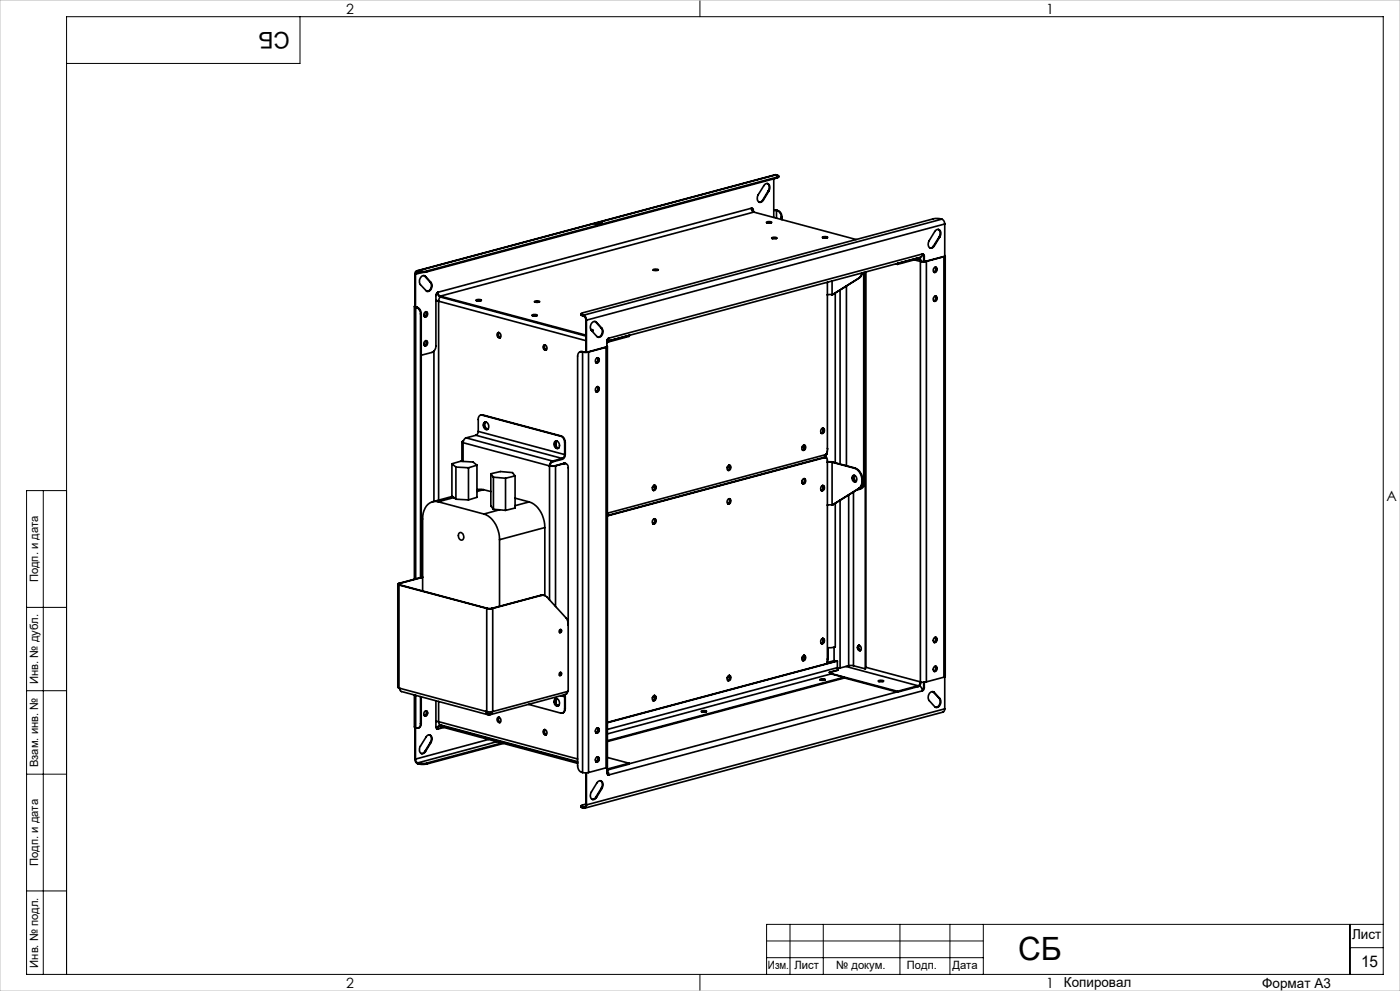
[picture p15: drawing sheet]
<svg xmlns="http://www.w3.org/2000/svg" width="420mm" height="297mm" viewBox="0 0 420 297" stroke-linecap="round" stroke-linejoin="round" font-family="sans-serif">
<defs><g id="words">
<text font-size="9.6" x="305.4" y="287.8">СБ</text>
<text font-size="6.9" x="86.9" y="9.4" transform="rotate(-180 86.9 9.4)">СБ</text>
<text font-size="4.8" x="408.3" y="289.7">15</text>
<g font-size="4.2">
<text x="103.8" y="4.2">2</text>
<text x="313.8" y="4.2">1</text>
<text x="415.9" y="150.2">A</text>
<text x="103.8" y="296.2">2</text>
<text x="313.8" y="296.2">1</text>
</g>
<g font-size="4.1">
<text x="405.6" y="281.5">Лист</text>
<text x="319.2" y="295.9">Копировал</text>
<text x="378.7" y="296">Формат А3</text>
</g>
<g font-size="3.4">
<text x="11.4" y="174.5" transform="rotate(-90 11.4 174.5)">Подп. и дата</text>
<text x="11.4" y="205" transform="rotate(-90 11.4 205)">Инв. № дубл.</text>
<text x="11.4" y="229.9" transform="rotate(-90 11.4 229.9)">Взам. инв. №</text>
<text x="11.4" y="259.5" transform="rotate(-90 11.4 259.5)">Подп. и дата</text>
<text x="11.4" y="290" transform="rotate(-90 11.4 290)">Инв. № подл.</text>
<text x="230.4" y="290.4">Изм.</text>
<text x="238.3" y="290.4">Лист</text>
<text x="250.9" y="290.4">№ докум.</text>
<text x="272.1" y="290.4">Подп.</text>
<text x="285.7" y="290.5">Дата</text>
</g>
</g></defs>
<g fill="none" stroke="#000" stroke-width=".3">
<path d="M90 5v14h-70M210 0v5M13 147v145M20 147h-12v145h407v-287h-395v287M8 182h12M8 207h12M8 232h12M8 267h12M237 277v15M247 277v15M270 277v15M285 277v15"/>
<path d="M295 277v15M405 277v15M415 277h-185v15M210 292v5M230 282h65M230 287h65M405 284h10"/>
</g>
<path d="M0 0h420v297h-420z" fill="none" stroke="#c0c0c0" stroke-width=".3"/>
<g fill="none" stroke="#000" stroke-width=".5">
<path d="M228.8 60l-.5 .5-.5 .1M228.8 60h.2M230.2 55l.5 .6 .1 .8-.3 .8M230.5 57.2l.1 .1M230.5 57.2l-1.7 2.8M230.6 57.3a1.36 1.36 0 0 0-.6-2.3l-.8 .6-1.7 2.7a1.35 1.35 0 0 0 .6 2.3l.9-.6M230.6 57.3l-1.6 2.7M232.1 53.6v11.6M232.8 52.4l.8 .3-.5 .4M232.8 52.4l-107.8 28.8M232.8 52.4l-107.5 28.8M233.1 53.1l-105.1 28.1"/>
<path d="M233.1 53.1v.2M233.1 53.3l-105.1 28.2M233.6 52.8v.3l-.5 .2M178.9 67.1h.2M178.9 67.1v.1M179.1 67.1v.1M179.8 66.9l.1 .3M180 66.8l-.4 .2 .3 .1h-.2h-.6M180 66.8v.1M180.2 66.6l-1.7 .5 .7 .1 .9-.1-.3-.2M180.2 66.6l.1 .1-1.4 .4M180.2 66.6v.1"/>
<path d="M180.4 66.8v.1M180.5 66.7l.1 .2h-.8M180.5 66.7l-.5 .1M180.5 66.7v.2M225.4 62.4a.51 .51 0 0 1 .6 .6M225.4 62.4l.2 .7 .5 .5M225.4 62.4l-94 25.2M225.5 62.4l.3 .6M225.8 63h.2M225.8 63v.4M226 63v.5M226.1 63.6l-94 25.2"/>
<path d="M226.1 63.6l30.8 8.2M229.9 66.6h.1a1.13 1.13 0 0 1 1.5 .1l-1.1 .1zM230 66.8h1.4zM231.5 71.3a1.16 1.16 0 0 1 1.5 .1 1.21 1.21 0 0 1-1.5-.1zM231.6 71.5h1.3M232.1 63l.8 .1M232.1 63h1M232.9 63.1l.3 .1M232.9 63.1v2.3M233.1 63l-.2 .1M233.1 63l.3 .1M233.2 63.2a2.07 2.07 0 0 1 1.2 1.9"/>
<path d="M233.4 63.1a1.93 1.93 0 0 1 1.2 1.9M233.4 63.1l-.2 .1M234.4 65.1v.7M234.6 65l-.2 .1M234.6 65v.8M246.7 71a1.21 1.21 0 0 1 1.5 .2 1.26 1.26 0 0 1-1.5-.2zM246.8 71.3h1.3M268.7 79.1l.5 .1M269.2 79h.1M269.2 79v.2M274.3 77.9l1.8 .4M275.4 77.3h.1"/>
<path d="M275.4 77.3a.78 .78 0 0 1 .9 1M275.4 77.6a.68 .68 0 0 1 .7 .7M275.4 77.3l-6.2 1.7M275.4 77.6l-6.2 1.6M275.4 77.3v.3M275.6 77.3h.1M276.1 78.3h1.8M276.1 78.3v126.1M276.3 78.3h-.2M276.7 76.1l.4 .2 .2 .5M276.7 76.1l-.1 .5-.4 .5-94.1 25.2M276.7 76.1l-94 25.2"/>
<path d="M276.8 76.1l.3 .6M277.1 76.7v1.7l-.8-.1M277.1 76.7l.2 .1M277.3 76.8v1.6M277.9 78.3v126.1M280.1 73.7l-.5 .5-.6 .1M280.1 73.7h.2M281.5 68.8l.5 .6v.8l-.2 .8M281.8 71h.1M281.8 71l-1.7 2.7M281.9 71a1.33 1.33 0 0 0-.6-2.2l-.9 .6-1.6 2.7a1.36 1.36 0 0 0 .6 2.3l.9-.7M281.9 71l-1.6 2.7"/>
<path d="M282.5 65.7a1.47 1.47 0 0 1 .9 1.4M282.5 65.7l-2.4-.2-105.3 28.3-.5 .3 .5 .3M282.5 65.7l-107.5 28.8M283.2 76.9l-5.5 1.4h.2M283.2 76.9l-5.3 1.4M283.2 76.9v126M283.4 76.5l.1 .3-.3 .1M283.4 67.1l-107.5 28.9M283.4 67.1v9.7M283.6 76.7v126l-.4 .2M124.3 91.9v81.7M124.5 91.7l-.1 .2 .3 .2"/>
<path d="M124.5 82.2h.1M124.5 82.2v9.6M124.6 91.8l.3 .2M124.6 82.2v9.8M124.7 92.1l.3 .1M124.7 92.1v81.4M124.9 92l-.2 .1M124.9 92l.3 .1M125 92.2a2.07 2.07 0 0 1 1.2 1.9M125.2 92.1a2.03 2.03 0 0 1 1.2 1.9M125.2 92.1l-.2 .1M125.3 81.2a.78 .78 0 0 0-.8 1"/>
<path d="M125.3 81.4a.64 .64 0 0 0-.7 .8M125.3 81.2h.3M125.3 81.2v.2M125.3 81.4l.3 .1M125.6 81.5h2.4M125.6 81.2h2.4M125.6 81.2v.3M126.2 94.1v79M126.4 94l-.2 .1M126.4 94v79.1M126.8 81.6l-2.2 .6M127.2 82.6l.3 .2"/>
<path d="M127.5 82.8h.1M127.5 82.8l1.6 1.8M127.5 93.6a.44 .44 0 0 1 .7 .2v.6l-.2 .5a.71 .71 0 0 1-1-.4 .71 .71 0 0 1 .5-.9zM127.6 82.8a1.24 1.24 0 0 0-1.3 .1 1.24 1.24 0 0 0-.5 1.3l.3 1.1 1.7 1.8a1.25 1.25 0 0 0 1.4-.1 1.25 1.25 0 0 0 .4-1.3l-.3-1M127.6 82.8l1.7 1.9M127.7 93.4l.2 .9-.6 .6M127.8 93.4a.92 .92 0 0 1-.4 1.6 .92 .92 0 0 0 .4-1.6zM128 81.2v.3M129.1 84.6a1.71 1.71 0 0 1-1 2.7M129.1 84.6l.2 .1M130.8 90.2l.8 .1M130.8 90.1l.8 .1"/>
<path d="M131.2 87.7a1.46 1.46 0 0 0 .9 1.3M131.4 87.6l-.6 .8v15.3a2.07 2.07 0 0 1-1.2 1.9l-3.2 .9M131.4 87.6l.2 .7 .5 .5M131.6 90.3l44.2 11.8M131.6 90.3v59.6M132.1 88.8v.2M132.1 88.8l43.7 11.6M132.1 89l43.7 11.7M132.1 89l-.4 .5-.1 .8M142.8 89.9h1.6a1.06 1.06 0 0 1-1.6 0zM142.9 90.1h1.4M149.3 99.8a.75 .75 0 0 1 .9 .5 .75 .75 0 0 1-.5 .9l-.5-.6z"/>
<path d="M149.6 99.7a.95 .95 0 0 0 .4 1.5M149.7 99.7l-.2 .8 .6 .7M159.6 94.5v-.1a1.21 1.21 0 0 1 1.5 .1l-1 .2zM159.7 94.6h1.3M160.4 90.3a1.18 1.18 0 0 1 1.5 .2 1.18 1.18 0 0 1-1.5-.2zM160.4 90.5h1.4M174.3 94.1v.3l.5 .2M174.8 94.6l.2 .2M174.8 94.4v.2M174.8 94.4l.2 .1M175 94.5a1.48 1.48 0 0 1 .9 1.5M175 94.8l.5 .3 .3 .8"/>
<path d="M175 94.5v.3M175.8 95.9l.1 .1M175.8 95.9v9.6M175.9 96v9.6M177.2 98.7l.8 .3-.4 .2M177.4 99l.4 .1M178.5 96.3l.2 .2M178.7 96.5l.2 .1M178.7 96.5l1.7 1.9M178.9 96.6a1.27 1.27 0 0 0-1.3 .1 1.27 1.27 0 0 0-.5 1.3l.3 1M178.9 96.6l1.7 1.8M180.4 98.4a1.73 1.73 0 0 1-1 2.6"/>
<path d="M180.4 98.4h.2M180.6 98.4a1.62 1.62 0 0 1 .2 1.7 1.62 1.62 0 0 1-1.5 .9l-1.9-2M195.9 80.8a1.21 1.21 0 0 1 1.5 .2 1.26 1.26 0 0 1-1.5-.2zM196 81h1.4M248.2 84.6v50.5l-.3 .9-.4 .3-65.3 17.5M248.2 88.4h1.4M249.6 84.2v4.2M249.8 88.3l-.2 .1M250.6 87.8v50.9M252 86.9v52.2M253.9 85.7v53.9M257.8 83.3l-8.2 5.1"/>
<path d="M258.6 81.8l-.4 .9-.6 .7 .2-.1M258.7 81.8l-.3 .9-.6 .6M259.1 81.7v62.4M259.6 81.6v62.4M259.8 81.5v118.5l16.3 4.4M280.3 80.2a.71 .71 0 0 1 .9 .4 .71 .71 0 0 1-.4 .9 .71 .71 0 0 1-.9-.4 .71 .71 0 0 1 .4-.9zM280.3 88.9a.71 .71 0 0 1 .9 .4 .71 .71 0 0 1-.4 .9 .71 .71 0 0 1-.9-.4 .71 .71 0 0 1 .4-.9zM280.6 80.1a.99 .99 0 0 1-.5 1.5M280.6 88.8l.1 .8-.6 .6M280.7 80.1a.96 .96 0 0 1-.5 1.5 .96 .96 0 0 0 .5-1.5zM280.7 88.7a.95 .95 0 0 1-.5 1.6 .95 .95 0 0 0 .5-1.6zM127.5 102.2a.44 .44 0 0 1 .7 .2v.6a.6 .6 0 0 1-.7 .7 .6 .6 0 0 1-.3-1z"/>
<path d="M127.7 102.1a.99 .99 0 0 1-.4 1.5M127.8 102.1a.92 .92 0 0 1-.4 1.5 .92 .92 0 0 0 .4-1.5zM130.2 105.3v44.9M163.1 103.5a.75 .75 0 0 1 .9 .5 .75 .75 0 0 1-.5 .9l-.5-.6zM163.4 103.4a.91 .91 0 0 0 .4 1.5 .91 .91 0 0 1-.4-1.5zM163.5 103.4l-.1 .8 .5 .7M174.5 105.4a1.07 1.07 0 0 0-1.2 1.3v122.8a1.96 1.96 0 0 0 1.5 2M174.5 105.4l.3 .1M174.7 105.4h-.6M174.7 105.4h-.2M174.7 105.4l.2 .1M174.8 105.5h1.8"/>
<path d="M174.8 105.5v126M174.9 105.5h.9M174.9 105.5h-.1M176.6 105.5v126M179 116a.71 .71 0 0 1 .9 .5 .71 .71 0 0 1-.5 .9 .71 .71 0 0 1-.9-.5 .71 .71 0 0 1 .5-.9zM179 107.3a.71 .71 0 0 1 .9 .5 .71 .71 0 0 1-.5 .9 .71 .71 0 0 1-.9-.5 .71 .71 0 0 1 .5-.9zM179.2 107.2l.2 .9-.6 .6M179.2 115.9l.2 .8-.6 .7M179.3 115.9a.95 .95 0 0 1-.4 1.5M179.3 107.2a.95 .95 0 0 1-.4 1.6M181.8 104.1l-5.4 1.4h.2M181.8 104.1l-5.2 1.4"/>
<path d="M181.8 104.1v126M182.1 103.7l.1 .2-.4 .2M182.1 102.3v1.6M182.2 103.9v126l-.4 .2M182.2 101.9h-.1M182.5 101.4l-.4 .6M182.5 102.2l-.4 .3M182.5 102.5l-.4 .3M182.5 102.2h.1M182.5 102.2v.3M182.7 101.3l-.5 .4-.1 .6M182.7 101.3l-.2 .7-.4 .3"/>
<path d="M188.7 100.5h.1M188.7 100.5l-6.2 1.7M188.7 100.5v.3l-6.2 1.7M135.6 139l1.2 1M135.6 139l2.5-.7 3.8 .2 1.2 .9M135.6 139v9.7l.6 .4M136.8 140l3.7 .2M136.8 140v9.6M138.6 132.4v5.9M138.9 132.2l-.3 .2 .3 .3M138.9 132.7l26 6.9M138.9 132.7v5.6"/>
<path d="M138.9 132.2h.1M139 132.3l-.1 .3M139 132.2h-.1M139.8 131.2a1.57 1.57 0 0 0-.9 1.5M139.8 131.2l26 7M142.8 130.5l25.9 6.9M142.8 130.5l-3 .7M143.1 139.4v9.6l-2.6 .8M143.1 139.4l-2.6 .8M143.5 129.3l-.2 .7-.5 .5M143.5 129.3l25.9 6.9M144.6 124.4a1.03 1.03 0 0 0-1.1 1.3v3.6"/>
<path d="M144.6 124.4l23.6 6.3M144.8 124.4h-.6M144.8 124.4h-.2M144.8 124.4l23.6 6.3M145.4 126.5a1.15 1.15 0 0 1 1.2 .9 1.15 1.15 0 0 1-.7 1.4 1.36 1.36 0 0 1-.5-2.3zM145.5 126.7l.3-.2a1.18 1.18 0 0 0-.3 1.2 1.18 1.18 0 0 0 .9 .8 1.1 1.1 0 0 1-1.1-.5 1.1 1.1 0 0 1 .2-1.3zM145.6 126.5a1.28 1.28 0 0 0-.4 1.3 1.28 1.28 0 0 0 1 .9M164.9 139.6h1.8M164.9 139.6v40.2M165.1 139.6h1.4M165.1 139.6h-.2M165.8 138.2a1.57 1.57 0 0 0-.9 1.4"/>
<path d="M165.8 138.4a1.11 1.11 0 0 0-.7 1.2M165.8 138.2v.2M166.5 132.3a1.14 1.14 0 0 1 1.3 .5 1.14 1.14 0 0 1-.1 1.4 1 1 0 0 1-1.2-.1 1 1 0 0 1-.3-1.2zM166.5 139.6h.2M166.7 139.6v42.1M166.8 132.5v1.1M166.8 132.1a1.28 1.28 0 0 0-.4 1.3 1.28 1.28 0 0 0 1 1M167 132.2a1.2 1.2 0 0 0 .6 2 1.08 1.08 0 0 1-1.1-.8 1.08 1.08 0 0 1 .6-1.2M168.2 130.7a1.93 1.93 0 0 1 1.2 1.9M168.4 130.7a2.03 2.03 0 0 1 1.2 1.9M168.4 130.7h-.2M168.7 137.4l-2.9 .8"/>
<path d="M168.7 137.4v.3M168.7 137.7l-2.9 .7M169.1 138.9h.6M169.1 138.9l-2.6 .7M169.1 138.9h.2M169.3 138.9a1.07 1.07 0 0 1 1.2 1.3v67l-22.7 6.1M169.3 138.9l-2.6 .7M169.4 136.2l-.2 .8-.5 .4M169.4 132.6v3.6M169.6 136.2a1.57 1.57 0 0 1-.9 1.5M169.6 132.6h-.2M169.6 136.2h-.2"/>
<path d="M169.6 132.6v3.6M218.5 139.6a.69 .69 0 0 1 .8 .4 .69 .69 0 0 1-.4 .9 .69 .69 0 0 1-.9-.5 .69 .69 0 0 1 .5-.8zM218.7 139.4a.99 .99 0 0 1-.4 1.5M218.8 139.4a.93 .93 0 0 1-.4 1.6M218.9 139.9l-.7 .1M240.9 133.5a.44 .44 0 0 1 .8 .2v.7l-.3 .5a.71 .71 0 0 1-.9-.5 .71 .71 0 0 1 .4-.9zM241.2 133.4l.1 .9-.6 .6M241.3 133.4a.95 .95 0 0 1-.5 1.5M241.3 133.8l-.7 .3M246.6 128.4a.7 .7 0 0 1 .8 .5 .7 .7 0 0 1-.4 .9l-.4 .1-.4-.3v-.6zM246.8 128.3l.1 .9-.5 .6M246.9 128.3a.95 .95 0 0 1-.4 1.6"/>
<path d="M247.3 137.1h.5M247.3 137.1h.2M247.3 137.1l-65.1 17.4M247.5 137.1a.64 .64 0 0 1 .7 .8l-.1 60.7M247.5 137.1l-65.3 17.5M247.9 136.2v.8M248.1 135.5v.6l-.5 .1 .3 1M248.2 138.5h1.4M248.2 138.4l1.6 .1M248.2 134.4l.2 .1M249.6 138.5v12.9M249.6 138.5l6.7 1.8"/>
<path d="M249.8 138.5h-.2M249.8 138.5l6.7 1.8M131.5 150.4a3.7 3.7 0 0 0-4.5 3.4l-.2 1.7v21.6M131.5 150.4l13.7 3.7M135.7 148.8l-5.9 1.6M136.2 149.1l-4.7 1.3M136.2 149.1l.6 .5M136.8 149.6l3.7 .2M137.7 159.9a1.02 1.02 0 0 1 1.2 .1 1.02 1.02 0 0 1 .2 1.1 .81 .81 0 0 1-.9 .8 .81 .81 0 0 1-.7-1zM140.5 140.2v9.6M145.1 146.8h-2M145.1 146.8l2.1 .5"/>
<path d="M145.1 146.8l-2 .5M145.2 154.1a7.9 7.9 0 0 1 4.7 7.6M147.2 142l.8 1M147.2 142l2.9-.7 3.6 .3 .8 1M147.2 142v9.6l.8 1M148 143l3.7 .3M148 152.6l1.9 .2M148 143v9.6M149.9 152.8l-4.7 1.3M149.9 152.8l1.8 .2M151.7 143.3v9.7M154.5 142.6l-2.8 .7"/>
<path d="M154.5 149.3l4.2 1.1M154.5 142.6v9.7l-2.8 .7M158.7 150.4a7.9 7.9 0 0 1 4.7 7.7M158.7 150.4l-4.2 1.1M163.4 158.1l-13.5 3.6M163.4 158.1v20.4M196 155.6l.3-.1a.77 .77 0 0 1 .5 .9 .77 .77 0 0 1-.9 .5l-.2-.8zM196 145.6l.3-.2a.75 .75 0 0 1 .5 1 .75 .75 0 0 1-.9 .5l-.2-.9zM196.3 145.4l.1 .9-.5 .6M196.3 155.5l.1 .8-.5 .6M196.4 155.5a.92 .92 0 0 1-.4 1.5 .92 .92 0 0 0 .4-1.5zM196.4 145.4a.92 .92 0 0 1-.4 1.6"/>
<path d="M196.5 145.9l-.8 .2M218.5 149.6a.71 .71 0 0 1 .8 .4 .71 .71 0 0 1-.4 .9 .71 .71 0 0 1-.9-.4 .71 .71 0 0 1 .5-.9zM218.7 149.5l.2 .8-.6 .7M218.8 149.5a.93 .93 0 0 1-.4 1.5 .93 .93 0 0 0 .4-1.5zM240.6 144.1v.6M240.9 143.6a.44 .44 0 0 1 .8 .2l-.3 1.1a.71 .71 0 0 1-.9-.4 .71 .71 0 0 1 .4-.9zM241.2 143.5l.1 .8-.5 .6M241.3 143.4a.95 .95 0 0 1-.5 1.6 .95 .95 0 0 0 .5-1.6zM246.6 145.6a.7 .7 0 0 1 .8 .5 .7 .7 0 0 1-.4 .9l-.4 .1-.4-.3v-.6zM246.8 145.5l.1 .9-.5 .6M246.9 145.5a.92 .92 0 0 1-.4 1.6M248.2 151.4h1.4"/>
<path d="M250.6 150.8v43.1l-2.2 .2v3.6M252 149.9v50.3M254.6 148.3v51.2M255.8 142.7a.99 .99 0 0 1 1.2 .3 .99 .99 0 0 1-.1 1.2 .99 .99 0 0 1-1.2-.3 .99 .99 0 0 1 .1-1.2zM256 147.5v52M256.2 142.4a1.17 1.17 0 0 0 .5 2M256.3 140.3a3.9 3.9 0 0 1 1.3 6.1M256.4 142.5l-.1 1 .6 .8M256.5 140.3a3.8 3.8 0 0 1 1.3 6.1M256.5 140.3h-.2M257.6 146.4l-8 5M257.8 146.4h-.2"/>
<path d="M257.8 146.4l-8.2 5M259.1 144.1a2.25 2.25 0 0 1-1.9 2.7M259.6 144a2.33 2.33 0 0 1-2 2.7M259.6 144.3v56.1M259.6 144l-.5 .1M119.3 175.1v30.9l.4 .2M119.7 174.8l-.4 .2 .4 .3M119.7 175.3l26.3 7M119.7 175.3v30.9M119.7 174.8l.2 .1M119.9 174.9l-.3 .2 .3 .2M119.9 175.3h-.2"/>
<path d="M119.9 175.3l26.3 7M119.9 174.9v.4M126.8 172.9l-7.1 1.9M126.8 173l-6.9 1.9M149.9 161.7v20M162.2 178.4h1.1M162.2 178.4l-14.6 3.9M162.2 178.4h.2M162.4 178.4a1.56 1.56 0 0 1 1.7 .5l5.8 6.4 .6 2M162.4 178.4l-14.6 3.9M146 182.3h1.8M146 182.3v31"/>
<path d="M146.2 182.3h1.4M146.2 182.3h-.2M147.6 182.3h.2M147.8 182.3v31M167.9 188.9l.2-.2a.44 .44 0 0 1 .4 .6 .44 .44 0 0 1-.7 .1zM168.1 188.7a.59 .59 0 0 1-.2 .9M240.9 196.6l.2-.2a.75 .75 0 0 1 .6 .9 .75 .75 0 0 1-1 .6l-.1-.8zM241.2 196.4a.99 .99 0 0 1-.5 1.5M241.3 196.4a.95 .95 0 0 1-.5 1.6M241.3 196.9l-.7 .2M246.3 191.7l.5-.4a.77 .77 0 0 1 .5 1 .77 .77 0 0 1-1 .5zM246.8 191.3l.1 .9-.5 .6"/>
<path d="M246.9 191.3a.91 .91 0 0 1-.4 1.6M248.1 198.5v.1M248.2 197.4l.1 .4M248.2 197.8h.1M250.2 194v4M250.8 198.2l-.7-.2-2 .6M251.2 198.1l-69 18.5M251.2 198.1v2M251.2 198.1l-69 18.4M253.8 199.7l21.6 5.8M254.6 199.5h1.4M254.6 199.5l-2.6 .7"/>
<path d="M256 199.5l3.6 .9M257.4 193.5a.77 .77 0 0 1 .9 .6 .77 .77 0 0 1-.5 .9l-.5-.6zM257.7 193.4a.99 .99 0 0 0 .4 1.6 .99 .99 0 0 1-.4-1.6zM257.8 193.4l-.2 .9 .6 .6M280.3 191.1a.71 .71 0 0 1 .9 .5 .71 .71 0 0 1-.4 .9 .71 .71 0 0 1-.9-.5 .71 .71 0 0 1 .4-.9zM280.3 199.8a.71 .71 0 0 1 .9 .4 .71 .71 0 0 1-.4 .9 .71 .71 0 0 1-.9-.4 .71 .71 0 0 1 .4-.9zM280.6 191a.99 .99 0 0 1-.5 1.5M280.6 199.7a.99 .99 0 0 1-.5 1.5M280.7 199.7a.96 .96 0 0 1-.5 1.5 .96 .96 0 0 0 .5-1.5zM280.7 191a.95 .95 0 0 1-.5 1.5 .95 .95 0 0 0 .5-1.5zM119.7 206.2l.2 .1M119.9 206.3v.4l.5 .6 26 6.9"/>
<path d="M119.9 206.3l25.9 6.9M124.3 208.3v9.6l.4 .2M124.5 218v9.4M124.6 218.1v9.4M124.7 208.4v9.7M126.2 216.9a1.07 1.07 0 0 1-1.5 1.2M126.2 208.8v8.1M126.4 216.8a1.14 1.14 0 0 1-1 1.4M126.4 216.8l-.2 .1M126.4 208.8v8M127.5 213.1a.71 .71 0 0 1 .8 .5 .71 .71 0 0 1-.3 .9 .71 .71 0 0 1-1-.5 .71 .71 0 0 1 .5-.9zM127.7 213l.2 .9-.6 .6"/>
<path d="M127.8 213a.92 .92 0 0 1-.4 1.6 .92 .92 0 0 0 .4-1.6zM130.8 210v8l.2 .4 .4 .1M130.8 216.2l.8 .1M131.2 218.4l-.1 .1M131.2 218.4l.2 .1M131.6 216.3l.1 .6 .5 .4 41.1 11M131.6 216.3l41.7 11.2M131.6 210.2v6.1M132.1 217.7a.64 .64 0 0 0-.7 .8M132.1 217.4a.86 .86 0 0 0-.9 1M132.1 217.4v.3M132.1 217.7l41.2 11.1"/>
<path d="M132.1 217.4l41.2 11.1M132.3 217.3l-.5 .1M132.5 217.3l-.4 .1M133.2 218l-1.8 .5M145.8 213.2a.81 .81 0 0 0 .9 1M145.8 213.2l.2 .1M146 213.3h1.8M146 213.3a.62 .62 0 0 0 .7 .6M146.2 213.8l.5 .1M146.7 213.9v.3M147.2 213.8l-.5 .1M147.4 213.3l-.3 .6h-.4"/>
<path d="M147.6 213.3a.76 .76 0 0 1-.9 .9M149.3 215.1a.77 .77 0 0 1 .9 .5 .77 .77 0 0 1-.5 1l-.5-.7zM149.5 215h.1a.96 .96 0 0 0 .4 1.5l-.5-.3zM149.7 215a.99 .99 0 0 0 .4 1.5M158.5 211.1l9.7 2.6a1.08 1.08 0 0 0 1.2-1.3M163.1 218.8a.77 .77 0 0 1 .9 .5 .77 .77 0 0 1-.5 1l-.5-.7zM163.4 218.6a.95 .95 0 0 0 .4 1.6M163.5 218.7l-.1 .8 .5 .7M166.4 209.6a1.02 1.02 0 0 1 1.2 .1 1.02 1.02 0 0 1 .3 1.2 .81 .81 0 0 1-1 .7 .81 .81 0 0 1-.6-1zM166.8 209.7v1M166.8 209.4a1.28 1.28 0 0 0-.4 1.3 1.28 1.28 0 0 0 1 .9M167 209.4a1.23 1.23 0 0 0 .6 2.1 1.1 1.1 0 0 1-1.1-.9 1.1 1.1 0 0 1 .6-1.2"/>
<path d="M168 201.6l.1-.1a.44 .44 0 0 1 .4 .6 .44 .44 0 0 1-.7 .2zM168.1 201.5a.59 .59 0 0 1-.2 .9l.2-.2M168.2 208.5l1.2 .3M169.2 208.2l.2 .6M169.4 208.8v3.6M169.4 208.2l.2 .6M169.6 212.4a1.2 1.2 0 0 1-1 1.3M169.6 208.8v3.6M169.6 208.8h-.2M169.6 212.4h-.2M170.3 207.2l-.2 .6-.4 .3-22.7 6.1M179 218.3a.71 .71 0 0 1 .8 .4 .71 .71 0 0 1-.4 .9 .71 .71 0 0 1-.9-.4 .71 .71 0 0 1 .5-.9z"/>
<path d="M179.2 218.2l.2 .8-.6 .6M179.3 218.2a.96 .96 0 0 1-.4 1.5M196 208.6a.7 .7 0 0 1 .9 .4 .7 .7 0 0 1-.4 .9l-.5 .1-.3-.3v-.6zM196.3 208.5l.1 .8-.5 .6M196.4 208.5a.93 .93 0 0 1-.4 1.5M196.5 208.9l-.8 .2M210.4 213.1a1.18 1.18 0 0 1 1.5 .2 1.18 1.18 0 0 1-1.5-.2zM210.5 213.3h1.3zM218.5 202.6a.44 .44 0 0 1 .7 .2l-.3 1.1a.71 .71 0 0 1-.9-.4 .71 .71 0 0 1 .5-.9zM218.7 202.5l.2 .8-.6 .6M218.8 202.4a.92 .92 0 0 1-.4 1.6M218.9 202.9l-.7 .2"/>
<path d="M246 203.6a1.18 1.18 0 0 1 1.5 .2 1.18 1.18 0 0 1-1.5-.2zM246.1 203.8h1.3zM249 201.8l20.2 5.4M249.3 202l3.9 1M249.3 202l-67.1 18M251.2 200.1l.2 .7M251.2 200.1l-69 18.5M251.4 200.8l-2.6 .7 .5 .5M251.4 200.8l-2.6 .8M252 200.2l-.8 .1M253.2 203.1l16 4.3M253.2 203l-71 19"/>
<path d="M253.2 203v.2l-71 19M259.6 200.4h.1M263.5 204.1v-.1a1.26 1.26 0 0 1 1.5 .2l-.7 .1zM263.6 204.2h1.3M269 207.4l-80.3 21.5M269.2 207.2v.2M275.4 205.5l-6.2 1.7M275.4 205.8l-6.2 1.6M275.4 205.5v.3M275.8 205.6h.1M275.8 205.6a1.47 1.47 0 0 1 .9 1.4M276.1 204.4h1.8"/>
<path d="M276.1 204.4l-.3 .9-.4 .2M276.3 204.4a1.46 1.46 0 0 1-.9 1.4M276.7 207l-94 25.2M277.1 206l-.4 .9M277.1 204.5v1.5M277.1 206l.2 .1M277.3 206.1l-.3 .7-.3 .2M277.3 204.5v1.6M279.8 207.3l.3 .2M280.1 207.5h.2M280.1 207.5l1.7 1.8M280.3 207.5a1.43 1.43 0 0 0-1.7 .5 1.43 1.43 0 0 0 0 1.7l1.8 2.1a1.27 1.27 0 0 0 1.4-.1 1.27 1.27 0 0 0 .5-1.3l-.4-1.1"/>
<path d="M280.3 207.5l1.6 1.8M281.8 209.3a1.73 1.73 0 0 1-1.1 2.7M281.8 209.3h.1M283.2 202.9l-5.3 1.5M283.4 212.4l-.1 .7-.4 .3-107.5 28.8M283.4 202.9v9.5M283.4 212.4l-107.5 28.8M124.5 227.4a1.48 1.48 0 0 0 .8 1.5M124.5 227.4l.1 .1M124.6 227.5l.4 .9 .3 .2M125.3 228.6v.3M125.3 228.6l.3 .1"/>
<path d="M125.3 228.9l.3 .1M125.6 228.7h2.4M125.6 229h2.4M125.6 228.7v.3M127.5 225.2l-.6 .5-.5 .1M127.5 225.2h.1M128 228.7v.3M128.8 220.2l.4 .4 .2 .7-.3 1.2M129.1 222.5h.2M129.1 222.5l-1.6 2.7M129.3 222.5a1.36 1.36 0 0 0-.7-2.3l-.6 .4-1.9 3a1.33 1.33 0 0 0 .7 2.3l.8-.7M129.3 222.5l-1.7 2.7"/>
<path d="M146.6 221.6l-22 5.9M149.1 222.3l-23.8 6.3M150.6 222.7l-22.6 6M151 222.8l-23 6.2M174.8 231.5h1.8M175.8 231.6v9.6M175.9 231.6v9.6M178.7 238.9l-.5 .6-.5 .1M178.7 238.9l.2 .1M179 226.9a.71 .71 0 0 1 .9 .5 .71 .71 0 0 1-.5 .9 .71 .71 0 0 1-.9-.5 .71 .71 0 0 1 .5-.9zM179.2 226.8l.2 .9-.6 .6M179.3 226.8a.95 .95 0 0 1-.4 1.5"/>
<path d="M180.1 234l.6 .6v.8l-.3 .8M180.4 236.2l.2 .1M180.4 236.2l-1.7 2.7M180.6 236.3a1.35 1.35 0 0 0-.7-2.3l-.8 .6-1.7 2.7a1.36 1.36 0 0 0 .7 2.3l.8-.6M180.6 236.3l-1.7 2.7M181.8 230.1l-5.2 1.4M182.1 230v1.6a.52 .52 0 0 0 .6 .6M182.1 230.9l.6 1.3M182.1 231.2l.4 1M182.1 230.7h.4M182.1 230.3l.4 .1zM182.2 227l6.5 1.7"/>
<path d="M182.4 232.2h.1M182.5 232.2h.2M182.5 230.4v.3M188.7 228.7v.3l-6.2 1.7M188.7 228.7l-6.2 1.7M174.3 241.5v.4l.5 .2M174.8 241.9v.2M174.8 241.9l.2 .1M174.8 242.1l.2 .1M175 242v.2M175.5 241.8l-.5 .2M175.8 241.2a.68 .68 0 0 1-.8 .8"/>
<path d="M175.8 241l-1.5 .5 .5 .4M175.8 241.2h.1M175.9 241.2a.78 .78 0 0 1-.9 1"/>
</g>
<use href="#words"/>
</svg>
